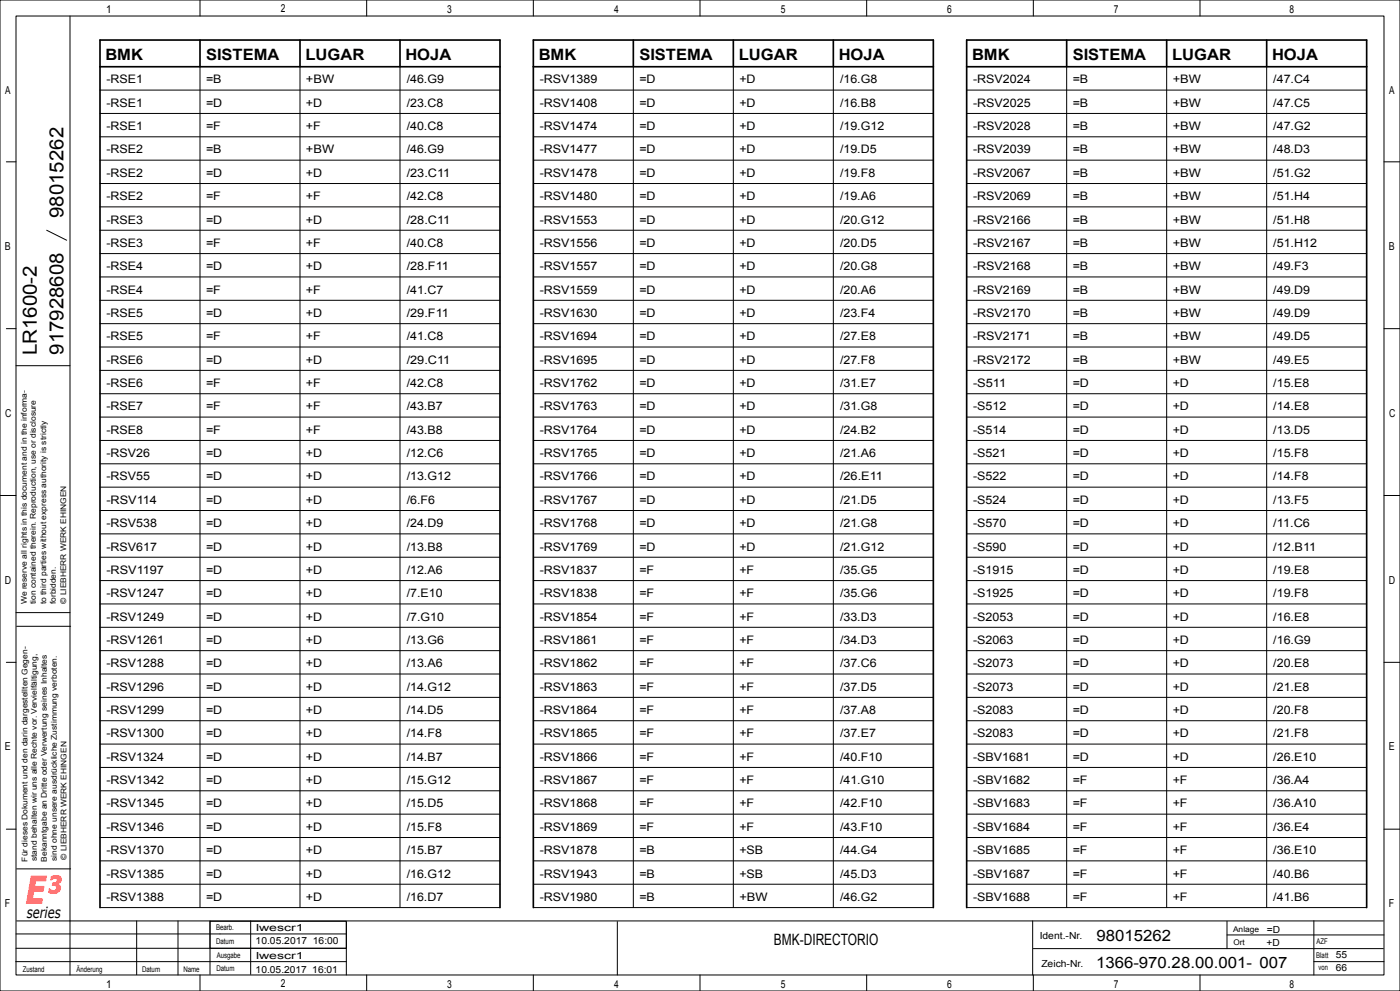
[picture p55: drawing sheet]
<svg xmlns="http://www.w3.org/2000/svg" width="420mm" height="297mm" viewBox="0 0 420 297" stroke-linecap="round" stroke-linejoin="round" font-family="sans-serif">
<defs><g id="words">
<text font-size="11.5" fill="#f00" x="7.6" y="271">E³</text>
<g font-size="5.9">
<text x="19" y="65.3" transform="rotate(-90 19 65.3)">98015262</text>
<text x="11" y="106.5" transform="rotate(-90 11 106.5)">LR1600-2</text>
<text x="19" y="106.3" transform="rotate(-90 19 106.3)">917928608</text>
</g>
<g font-size="4.7">
<text x="31.6" y="18">BMK</text>
<text x="61.8" y="18">SISTEMA</text>
<text x="91.6" y="18">LUGAR</text>
<text x="121.6" y="18">HOJA</text>
<text x="161.6" y="18">BMK</text>
<text x="191.8" y="18">SISTEMA</text>
<text x="221.6" y="18">LUGAR</text>
<text x="251.6" y="18">HOJA</text>
<text x="291.6" y="18">BMK</text>
<text x="321.8" y="18">SISTEMA</text>
<text x="351.6" y="18">LUGAR</text>
<text x="381.6" y="18">HOJA</text>
<text x="328.9" y="281.9">98015262</text>
<text x="232.2" y="283.2">BMK-DIRECTORIO</text>
<text x="328.8" y="290">1366-970.28.00.001- 007</text>
</g>
<text font-size="4.6" x="8" y="275">series</text>
<g font-size="3.5">
<text x="31.9" y="25">-RSE1</text>
<text x="61.8" y="25">=B</text>
<text x="91.8" y="25">+BW</text>
<text x="122" y="25">/46.G9</text>
<text x="161.9" y="25">-RSV1389</text>
<text x="191.8" y="25">=D</text>
<text x="221.8" y="25">+D</text>
<text x="252" y="25">/16.G8</text>
<text x="291.9" y="25">-RSV2024</text>
<text x="321.8" y="25">=B</text>
<text x="351.8" y="25">+BW</text>
<text x="382" y="25">/47.C4</text>
<text x="31.9" y="32">-RSE1</text>
<text x="61.8" y="32">=D</text>
<text x="91.8" y="32">+D</text>
<text x="122" y="32">/23.C8</text>
<text x="161.9" y="32">-RSV1408</text>
<text x="191.8" y="32">=D</text>
<text x="221.8" y="32">+D</text>
<text x="252" y="32">/16.B8</text>
<text x="291.9" y="32">-RSV2025</text>
<text x="321.8" y="32">=B</text>
<text x="351.8" y="32">+BW</text>
<text x="382" y="32">/47.C5</text>
<text x="31.9" y="39">-RSE1</text>
<text x="61.8" y="39">=F</text>
<text x="91.8" y="39">+F</text>
<text x="122" y="39">/40.C8</text>
<text x="161.9" y="39">-RSV1474</text>
<text x="191.8" y="39">=D</text>
<text x="221.8" y="39">+D</text>
<text x="252" y="39">/19.G12</text>
<text x="291.9" y="39">-RSV2028</text>
<text x="321.8" y="39">=B</text>
<text x="351.8" y="39">+BW</text>
<text x="382" y="39">/47.G2</text>
<text x="31.9" y="46">-RSE2</text>
<text x="61.8" y="46">=B</text>
<text x="91.8" y="46">+BW</text>
<text x="122" y="46">/46.G9</text>
<text x="161.9" y="46">-RSV1477</text>
<text x="191.8" y="46">=D</text>
<text x="221.8" y="46">+D</text>
<text x="252" y="46">/19.D5</text>
<text x="291.9" y="46">-RSV2039</text>
<text x="321.8" y="46">=B</text>
<text x="351.8" y="46">+BW</text>
<text x="382" y="46">/48.D3</text>
<text x="31.9" y="53">-RSE2</text>
<text x="61.8" y="53">=D</text>
<text x="91.8" y="53">+D</text>
<text x="122" y="53">/23.C11</text>
<text x="161.9" y="53">-RSV1478</text>
<text x="191.8" y="53">=D</text>
<text x="221.8" y="53">+D</text>
<text x="252" y="53">/19.F8</text>
<text x="291.9" y="53">-RSV2067</text>
<text x="321.8" y="53">=B</text>
<text x="351.8" y="53">+BW</text>
<text x="382" y="53">/51.G2</text>
<text x="31.9" y="60">-RSE2</text>
<text x="61.8" y="60">=F</text>
<text x="91.8" y="60">+F</text>
<text x="122" y="60">/42.C8</text>
<text x="161.9" y="60">-RSV1480</text>
<text x="191.8" y="60">=D</text>
<text x="221.8" y="60">+D</text>
<text x="252" y="60">/19.A6</text>
<text x="291.9" y="60">-RSV2069</text>
<text x="321.8" y="60">=B</text>
<text x="351.8" y="60">+BW</text>
<text x="382" y="60">/51.H4</text>
<text x="31.9" y="67">-RSE3</text>
<text x="61.8" y="67">=D</text>
<text x="91.8" y="67">+D</text>
<text x="122" y="67">/28.C11</text>
<text x="161.9" y="67">-RSV1553</text>
<text x="191.8" y="67">=D</text>
<text x="221.8" y="67">+D</text>
<text x="252" y="67">/20.G12</text>
<text x="291.9" y="67">-RSV2166</text>
<text x="321.8" y="67">=B</text>
<text x="351.8" y="67">+BW</text>
<text x="382" y="67">/51.H8</text>
<text x="31.9" y="74">-RSE3</text>
<text x="61.8" y="74">=F</text>
<text x="91.8" y="74">+F</text>
<text x="122" y="74">/40.C8</text>
<text x="161.9" y="74">-RSV1556</text>
<text x="191.8" y="74">=D</text>
<text x="221.8" y="74">+D</text>
<text x="252" y="74">/20.D5</text>
<text x="291.9" y="74">-RSV2167</text>
<text x="321.8" y="74">=B</text>
<text x="351.8" y="74">+BW</text>
<text x="382" y="74">/51.H12</text>
<text x="31.9" y="81">-RSE4</text>
<text x="61.8" y="81">=D</text>
<text x="91.8" y="81">+D</text>
<text x="122" y="81">/28.F11</text>
<text x="161.9" y="81">-RSV1557</text>
<text x="191.8" y="81">=D</text>
<text x="221.8" y="81">+D</text>
<text x="252" y="81">/20.G8</text>
<text x="291.9" y="81">-RSV2168</text>
<text x="321.8" y="81">=B</text>
<text x="351.8" y="81">+BW</text>
<text x="382" y="81">/49.F3</text>
<text x="31.9" y="88">-RSE4</text>
<text x="61.8" y="88">=F</text>
<text x="91.8" y="88">+F</text>
<text x="122" y="88">/41.C7</text>
<text x="161.9" y="88">-RSV1559</text>
<text x="191.8" y="88">=D</text>
<text x="221.8" y="88">+D</text>
<text x="252" y="88">/20.A6</text>
<text x="291.9" y="88">-RSV2169</text>
<text x="321.8" y="88">=B</text>
<text x="351.8" y="88">+BW</text>
<text x="382" y="88">/49.D9</text>
<text x="31.9" y="95">-RSE5</text>
<text x="61.8" y="95">=D</text>
<text x="91.8" y="95">+D</text>
<text x="122" y="95">/29.F11</text>
<text x="161.9" y="95">-RSV1630</text>
<text x="191.8" y="95">=D</text>
<text x="221.8" y="95">+D</text>
<text x="252" y="95">/23.F4</text>
<text x="291.9" y="95">-RSV2170</text>
<text x="321.8" y="95">=B</text>
<text x="351.8" y="95">+BW</text>
<text x="382" y="95">/49.D9</text>
<text x="31.9" y="102">-RSE5</text>
<text x="61.8" y="102">=F</text>
<text x="91.8" y="102">+F</text>
<text x="122" y="102">/41.C8</text>
<text x="161.9" y="102">-RSV1694</text>
<text x="191.8" y="102">=D</text>
<text x="221.8" y="102">+D</text>
<text x="252" y="102">/27.E8</text>
<text x="291.9" y="102">-RSV2171</text>
<text x="321.8" y="102">=B</text>
<text x="351.8" y="102">+BW</text>
<text x="382" y="102">/49.D5</text>
<text x="31.9" y="109">-RSE6</text>
<text x="61.8" y="109">=D</text>
<text x="91.8" y="109">+D</text>
<text x="122" y="109">/29.C11</text>
<text x="161.9" y="109">-RSV1695</text>
<text x="191.8" y="109">=D</text>
<text x="221.8" y="109">+D</text>
<text x="252" y="109">/27.F8</text>
<text x="291.9" y="109">-RSV2172</text>
<text x="321.8" y="109">=B</text>
<text x="351.8" y="109">+BW</text>
<text x="382" y="109">/49.E5</text>
<text x="31.9" y="116">-RSE6</text>
<text x="61.8" y="116">=F</text>
<text x="91.8" y="116">+F</text>
<text x="122" y="116">/42.C8</text>
<text x="161.9" y="116">-RSV1762</text>
<text x="191.8" y="116">=D</text>
<text x="221.8" y="116">+D</text>
<text x="252" y="116">/31.E7</text>
<text x="291.9" y="116">-S511</text>
<text x="321.8" y="116">=D</text>
<text x="351.8" y="116">+D</text>
<text x="382" y="116">/15.E8</text>
<text x="31.9" y="123">-RSE7</text>
<text x="61.8" y="123">=F</text>
<text x="91.8" y="123">+F</text>
<text x="122" y="123">/43.B7</text>
<text x="161.9" y="123">-RSV1763</text>
<text x="191.8" y="123">=D</text>
<text x="221.8" y="123">+D</text>
<text x="252" y="123">/31.G8</text>
<text x="291.9" y="123">-S512</text>
<text x="321.8" y="123">=D</text>
<text x="351.8" y="123">+D</text>
<text x="382" y="123">/14.E8</text>
<text x="31.9" y="130">-RSE8</text>
<text x="61.8" y="130">=F</text>
<text x="91.8" y="130">+F</text>
<text x="122" y="130">/43.B8</text>
<text x="161.9" y="130">-RSV1764</text>
<text x="191.8" y="130">=D</text>
<text x="221.8" y="130">+D</text>
<text x="252" y="130">/24.B2</text>
<text x="291.9" y="130">-S514</text>
<text x="321.8" y="130">=D</text>
<text x="351.8" y="130">+D</text>
<text x="382" y="130">/13.D5</text>
<text x="31.9" y="137">-RSV26</text>
<text x="61.8" y="137">=D</text>
<text x="91.8" y="137">+D</text>
<text x="122" y="137">/12.C6</text>
<text x="161.9" y="137">-RSV1765</text>
<text x="191.8" y="137">=D</text>
<text x="221.8" y="137">+D</text>
<text x="252" y="137">/21.A6</text>
<text x="291.9" y="137">-S521</text>
<text x="321.8" y="137">=D</text>
<text x="351.8" y="137">+D</text>
<text x="382" y="137">/15.F8</text>
<text x="31.9" y="144">-RSV55</text>
<text x="61.8" y="144">=D</text>
<text x="91.8" y="144">+D</text>
<text x="122" y="144">/13.G12</text>
<text x="161.9" y="144">-RSV1766</text>
<text x="191.8" y="144">=D</text>
<text x="221.8" y="144">+D</text>
<text x="252" y="144">/26.E11</text>
<text x="291.9" y="144">-S522</text>
<text x="321.8" y="144">=D</text>
<text x="351.8" y="144">+D</text>
<text x="382" y="144">/14.F8</text>
<text x="31.9" y="151">-RSV114</text>
<text x="61.8" y="151">=D</text>
<text x="91.8" y="151">+D</text>
<text x="122" y="151">/6.F6</text>
<text x="161.9" y="151">-RSV1767</text>
<text x="191.8" y="151">=D</text>
<text x="221.8" y="151">+D</text>
<text x="252" y="151">/21.D5</text>
<text x="291.9" y="151">-S524</text>
<text x="321.8" y="151">=D</text>
<text x="351.8" y="151">+D</text>
<text x="382" y="151">/13.F5</text>
<text x="31.9" y="158">-RSV538</text>
<text x="61.8" y="158">=D</text>
<text x="91.8" y="158">+D</text>
<text x="122" y="158">/24.D9</text>
<text x="161.9" y="158">-RSV1768</text>
<text x="191.8" y="158">=D</text>
<text x="221.8" y="158">+D</text>
<text x="252" y="158">/21.G8</text>
<text x="291.9" y="158">-S570</text>
<text x="321.8" y="158">=D</text>
<text x="351.8" y="158">+D</text>
<text x="382" y="158">/11.C6</text>
<text x="31.9" y="165">-RSV617</text>
<text x="61.8" y="165">=D</text>
<text x="91.8" y="165">+D</text>
<text x="122" y="165">/13.B8</text>
<text x="161.9" y="165">-RSV1769</text>
<text x="191.8" y="165">=D</text>
<text x="221.8" y="165">+D</text>
<text x="252" y="165">/21.G12</text>
<text x="291.9" y="165">-S590</text>
<text x="321.8" y="165">=D</text>
<text x="351.8" y="165">+D</text>
<text x="382" y="165">/12.B11</text>
<text x="31.9" y="172">-RSV1197</text>
<text x="61.8" y="172">=D</text>
<text x="91.8" y="172">+D</text>
<text x="122" y="172">/12.A6</text>
<text x="161.9" y="172">-RSV1837</text>
<text x="191.8" y="172">=F</text>
<text x="221.8" y="172">+F</text>
<text x="252" y="172">/35.G5</text>
<text x="291.9" y="172">-S1915</text>
<text x="321.8" y="172">=D</text>
<text x="351.8" y="172">+D</text>
<text x="382" y="172">/19.E8</text>
<text x="31.9" y="179">-RSV1247</text>
<text x="61.8" y="179">=D</text>
<text x="91.8" y="179">+D</text>
<text x="122" y="179">/7.E10</text>
<text x="161.9" y="179">-RSV1838</text>
<text x="191.8" y="179">=F</text>
<text x="221.8" y="179">+F</text>
<text x="252" y="179">/35.G6</text>
<text x="291.9" y="179">-S1925</text>
<text x="321.8" y="179">=D</text>
<text x="351.8" y="179">+D</text>
<text x="382" y="179">/19.F8</text>
<text x="31.9" y="186">-RSV1249</text>
<text x="61.8" y="186">=D</text>
<text x="91.8" y="186">+D</text>
<text x="122" y="186">/7.G10</text>
<text x="161.9" y="186">-RSV1854</text>
<text x="191.8" y="186">=F</text>
<text x="221.8" y="186">+F</text>
<text x="252" y="186">/33.D3</text>
<text x="291.9" y="186">-S2053</text>
<text x="321.8" y="186">=D</text>
<text x="351.8" y="186">+D</text>
<text x="382" y="186">/16.E8</text>
<text x="31.9" y="193">-RSV1261</text>
<text x="61.8" y="193">=D</text>
<text x="91.8" y="193">+D</text>
<text x="122" y="193">/13.G6</text>
<text x="161.9" y="193">-RSV1861</text>
<text x="191.8" y="193">=F</text>
<text x="221.8" y="193">+F</text>
<text x="252" y="193">/34.D3</text>
<text x="291.9" y="193">-S2063</text>
<text x="321.8" y="193">=D</text>
<text x="351.8" y="193">+D</text>
<text x="382" y="193">/16.G9</text>
<text x="31.9" y="200">-RSV1288</text>
<text x="61.8" y="200">=D</text>
<text x="91.8" y="200">+D</text>
<text x="122" y="200">/13.A6</text>
<text x="161.9" y="200">-RSV1862</text>
<text x="191.8" y="200">=F</text>
<text x="221.8" y="200">+F</text>
<text x="252" y="200">/37.C6</text>
<text x="291.9" y="200">-S2073</text>
<text x="321.8" y="200">=D</text>
<text x="351.8" y="200">+D</text>
<text x="382" y="200">/20.E8</text>
<text x="31.9" y="207">-RSV1296</text>
<text x="61.8" y="207">=D</text>
<text x="91.8" y="207">+D</text>
<text x="122" y="207">/14.G12</text>
<text x="161.9" y="207">-RSV1863</text>
<text x="191.8" y="207">=F</text>
<text x="221.8" y="207">+F</text>
<text x="252" y="207">/37.D5</text>
<text x="291.9" y="207">-S2073</text>
<text x="321.8" y="207">=D</text>
<text x="351.8" y="207">+D</text>
<text x="382" y="207">/21.E8</text>
<text x="31.9" y="214">-RSV1299</text>
<text x="61.8" y="214">=D</text>
<text x="91.8" y="214">+D</text>
<text x="122" y="214">/14.D5</text>
<text x="161.9" y="214">-RSV1864</text>
<text x="191.8" y="214">=F</text>
<text x="221.8" y="214">+F</text>
<text x="252" y="214">/37.A8</text>
<text x="291.9" y="214">-S2083</text>
<text x="321.8" y="214">=D</text>
<text x="351.8" y="214">+D</text>
<text x="382" y="214">/20.F8</text>
<text x="31.9" y="221">-RSV1300</text>
<text x="61.8" y="221">=D</text>
<text x="91.8" y="221">+D</text>
<text x="122" y="221">/14.F8</text>
<text x="161.9" y="221">-RSV1865</text>
<text x="191.8" y="221">=F</text>
<text x="221.8" y="221">+F</text>
<text x="252" y="221">/37.E7</text>
<text x="291.9" y="221">-S2083</text>
<text x="321.8" y="221">=D</text>
<text x="351.8" y="221">+D</text>
<text x="382" y="221">/21.F8</text>
<text x="31.9" y="228">-RSV1324</text>
<text x="61.8" y="228">=D</text>
<text x="91.8" y="228">+D</text>
<text x="122" y="228">/14.B7</text>
<text x="161.9" y="228">-RSV1866</text>
<text x="191.8" y="228">=F</text>
<text x="221.8" y="228">+F</text>
<text x="252" y="228">/40.F10</text>
<text x="291.9" y="228">-SBV1681</text>
<text x="321.8" y="228">=D</text>
<text x="351.8" y="228">+D</text>
<text x="382" y="228">/26.E10</text>
<text x="31.9" y="235">-RSV1342</text>
<text x="61.8" y="235">=D</text>
<text x="91.8" y="235">+D</text>
<text x="122" y="235">/15.G12</text>
<text x="161.9" y="235">-RSV1867</text>
<text x="191.8" y="235">=F</text>
<text x="221.8" y="235">+F</text>
<text x="252" y="235">/41.G10</text>
<text x="291.9" y="235">-SBV1682</text>
<text x="321.8" y="235">=F</text>
<text x="351.8" y="235">+F</text>
<text x="382" y="235">/36.A4</text>
<text x="31.9" y="242">-RSV1345</text>
<text x="61.8" y="242">=D</text>
<text x="91.8" y="242">+D</text>
<text x="122" y="242">/15.D5</text>
<text x="161.9" y="242">-RSV1868</text>
<text x="191.8" y="242">=F</text>
<text x="221.8" y="242">+F</text>
<text x="252" y="242">/42.F10</text>
<text x="291.9" y="242">-SBV1683</text>
<text x="321.8" y="242">=F</text>
<text x="351.8" y="242">+F</text>
<text x="382" y="242">/36.A10</text>
<text x="31.9" y="249">-RSV1346</text>
<text x="61.8" y="249">=D</text>
<text x="91.8" y="249">+D</text>
<text x="122" y="249">/15.F8</text>
<text x="161.9" y="249">-RSV1869</text>
<text x="191.8" y="249">=F</text>
<text x="221.8" y="249">+F</text>
<text x="252" y="249">/43.F10</text>
<text x="291.9" y="249">-SBV1684</text>
<text x="321.8" y="249">=F</text>
<text x="351.8" y="249">+F</text>
<text x="382" y="249">/36.E4</text>
<text x="31.9" y="256">-RSV1370</text>
<text x="61.8" y="256">=D</text>
<text x="91.8" y="256">+D</text>
<text x="122" y="256">/15.B7</text>
<text x="161.9" y="256">-RSV1878</text>
<text x="191.8" y="256">=B</text>
<text x="221.8" y="256">+SB</text>
<text x="252" y="256">/44.G4</text>
<text x="291.9" y="256">-SBV1685</text>
<text x="321.8" y="256">=F</text>
<text x="351.8" y="256">+F</text>
<text x="382" y="256">/36.E10</text>
<text x="31.9" y="263">-RSV1385</text>
<text x="61.8" y="263">=D</text>
<text x="91.8" y="263">+D</text>
<text x="122" y="263">/16.G12</text>
<text x="161.9" y="263">-RSV1943</text>
<text x="191.8" y="263">=B</text>
<text x="221.8" y="263">+SB</text>
<text x="252" y="263">/45.D3</text>
<text x="291.9" y="263">-SBV1687</text>
<text x="321.8" y="263">=F</text>
<text x="351.8" y="263">+F</text>
<text x="382" y="263">/40.B6</text>
<text x="31.9" y="270">-RSV1388</text>
<text x="61.8" y="270">=D</text>
<text x="91.8" y="270">+D</text>
<text x="122" y="270">/16.D7</text>
<text x="161.9" y="270">-RSV1980</text>
<text x="191.8" y="270">=B</text>
<text x="221.8" y="270">+BW</text>
<text x="252" y="270">/46.G2</text>
<text x="291.9" y="270">-SBV1688</text>
<text x="321.8" y="270">=F</text>
<text x="351.8" y="270">+F</text>
<text x="382" y="270">/41.B6</text>
</g>
<g font-size="3.3">
<text x="31.9" y="3.8">1</text>
<text x="84.3" y="3.7">2</text>
<text x="134.2" y="3.8">3</text>
<text x="184.3" y="3.8">4</text>
<text x="234.3" y="3.8">5</text>
<text x="284.2" y="3.8">6</text>
<text x="334.2" y="3.8">7</text>
<text x="386.9" y="3.8">8</text>
<text x="1.6" y="28.1">A</text>
<text x="416.8" y="28.1">A</text>
<text x="1.5" y="74.9">B</text>
<text x="416.7" y="74.9">B</text>
<text x="1.6" y="124.9">C</text>
<text x="416.8" y="124.9">C</text>
<text x="1.5" y="174.9">D</text>
<text x="416.7" y="174.9">D</text>
<text x="1.5" y="224.9">E</text>
<text x="416.7" y="224.9">E</text>
<text x="1.4" y="271.9">F</text>
<text x="416.6" y="271.9">F</text>
<text x="31.9" y="296">1</text>
<text x="84.3" y="295.9">2</text>
<text x="134.2" y="296">3</text>
<text x="184.3" y="296">4</text>
<text x="234.3" y="296">5</text>
<text x="284.2" y="296">6</text>
<text x="334.2" y="296">7</text>
<text x="386.9" y="296">8</text>
</g>
<g font-size="2.9">
<text x="76.8" y="279">lwescr1</text>
<text x="311.9" y="281.5">Ident.-Nr.</text>
<text x="380" y="279.5">=D</text>
<text x="76.7" y="283">10.05.2017 16:00</text>
<text x="76.8" y="287.5">lwescr1</text>
<text x="379.9" y="283.4">+D</text>
<text x="400.8" y="287.2">55</text>
<text x="76.7" y="291.5">10.05.2017</text>
<text x="93.7" y="291.5">16:01</text>
<text x="312.4" y="289.7">Zeich-Nr.</text>
<text x="400.8" y="291.1">66</text>
</g>
<g font-size="2.3">
<text x="8" y="181.1" transform="rotate(-90 8 181.1)">We reserve all rights in this document and in the informa-</text>
<text x="10.7" y="181.1" transform="rotate(-90 10.7 181.1)">tion contained therein. Reproduction, use or disclosure</text>
<text x="13.8" y="181.1" transform="rotate(-90 13.8 181.1)">to third parties without express authority is strictly</text>
<text x="16.7" y="181.1" transform="rotate(-90 16.7 181.1)">forbidden.</text>
<text x="19.8" y="181" transform="rotate(-90 19.8 181)">© LIEBHERR WERK EHINGEN</text>
<text x="19.9" y="257.7" transform="rotate(-90 19.9 257.7)">© LIEBHERR WERK EHINGEN</text>
<text x="8.2" y="258.2" transform="rotate(-90 8.2 258.2)">Für dieses Dokument und den darin dargestellten Gegen-</text>
<text x="11" y="258.1" transform="rotate(-90 11 258.1)">stand behalten wir uns alle Rechte vor. Vervielfältigung,</text>
<text x="14" y="258.2" transform="rotate(-90 14 258.2)">Bekanntgabe an Dritte oder Verwertung seines Inhaltes</text>
<text x="17" y="258" transform="rotate(-90 17 258)">sind ohne unsere ausdrückliche Zustimmung verboten.</text>
<text x="64.8" y="278.8">Bearb.</text>
<text x="369.9" y="279.3">Anlage</text>
<text x="64.8" y="282.9">Datum</text>
<text x="65" y="287">Ausgabe</text>
<text x="370" y="283.2">Ort</text>
<text x="394.9" y="287.1">Blatt</text>
<text x="394.9" y="283">AZF</text>
<text x="6.8" y="291.2">Zustand</text>
<text x="22.9" y="291.2">Änderung</text>
<text x="42.6" y="291.2">Datum</text>
<text x="55" y="291.2">Name</text>
<text x="64.9" y="290.9">Datum</text>
<text x="395.6" y="290.8">von</text>
</g>
</g></defs>
<g fill="none" stroke="#000" stroke-width=".3">
<path d="M0 0h420v297h-420zM4.8 4.8h410.4v287.4h-410.4zM21 4.8v287.4M60 0v4.8M110 0v4.8M160 0v4.8M210 0v4.8M260 0v4.8M310 0v4.8M360 0v4.8M30 27h120M30 34h120"/>
<path d="M60 20v252M90 20v252M120 20v252M160 27h120M160 34h120M190 20v252M220 20v252M250 20v252M290 27h120M290 34h120M320 20v252M350 20v252"/>
<path d="M380 20v252M1.9 48.5h2.9M30 41h120M30 48h120M30 55h120M160 41h120M160 48h120M160 55h120M290 41h120M290 48h120M290 55h120M415.2 48.5h4.8"/>
<path d="M14 69l6 3M30 62h120M30 69h120M30 76h120M160 62h120M160 69h120M160 76h120M290 62h120M290 69h120M290 76h120M1.9 98.5h2.9M30 83h120"/>
<path d="M30 90h120M30 97h120M160 83h120M160 90h120M160 97h120M290 83h120M290 90h120M290 97h120M415.2 98.5h4.8M4.8 109.6h16.2M30 104h120M30 111h120"/>
<path d="M30 118h120M160 104h120M160 111h120M160 118h120M290 104h120M290 111h120M290 118h120M30 125h120M30 132h120M30 139h120M160 125h120M160 132h120"/>
<path d="M160 139h120M290 125h120M290 132h120M290 139h120M0 148.5h4.8M30 146h120M30 153h120M160 146h120M160 153h120M290 146h120M290 153h120M415.2 148.5h4.7"/>
<path d="M30 160h120M30 167h120M30 174h120M160 160h120M160 167h120M160 174h120M290 160h120M290 167h120M290 174h120M1.9 198.5h2.9M4.8 183.6h16.2M5 187.7h16.2"/>
<path d="M30 181h120M30 188h120M30 195h120M160 181h120M160 188h120M160 195h120M290 181h120M290 188h120M290 195h120M415.2 198.5h4.8M30 202h120M30 209h120"/>
<path d="M30 216h120M160 202h120M160 209h120M160 216h120M290 202h120M290 209h120M290 216h120M30 223h120M30 230h120M30 237h120M160 223h120M160 230h120"/>
<path d="M160 237h120M290 223h120M290 230h120M290 237h120M1.9 248.5h2.9M30 244h120M30 251h120M30 258h120M160 244h120M160 251h120M160 258h120M290 244h120"/>
<path d="M290 251h120M290 258h120M415.2 248.5h4.8M4.8 279.9h99.1M5 260.4h16.2M5 276h410M30 265h120M30 272h120M41 276v16.1M53.4 276v16.2M63 276.1h40.9v8.1h-40.9zM63 276v16"/>
<path d="M75.2 276v16M103.9 276.2v16M160 265h120M160 272h120M185.2 276.2v16M290 265h120M290 272h120M309.8 276v16.2M368.1 276.1v8.2M394.2 276v16.2M4.7 288.2h99.2M4.8 284.2h99.1"/>
<path d="M60 292.2v4.8M110 292.2v4.8M160 292.2v4.8M210 292.2v4.8M260 292.2v4.8M310 292.2v4.8M310 284.3h105M360 292.2v4.8M368.1 280.2h47.1M415.2 288.2h-21"/>
</g>
<g fill="none" stroke="#000" stroke-width=".5">
<path d="M60 12v8M90 12v8M120 12v8M190 12v8M220 12v8M250 12v8M320 12v8M350 12v8M380 12v8M30 20h120M160 20h120M290 20h120"/>
<path d="M30 272v-260h120v260M160 272v-260h120v260M290 272v-260h120v260"/>
</g>
<use href="#words"/>
</svg>
